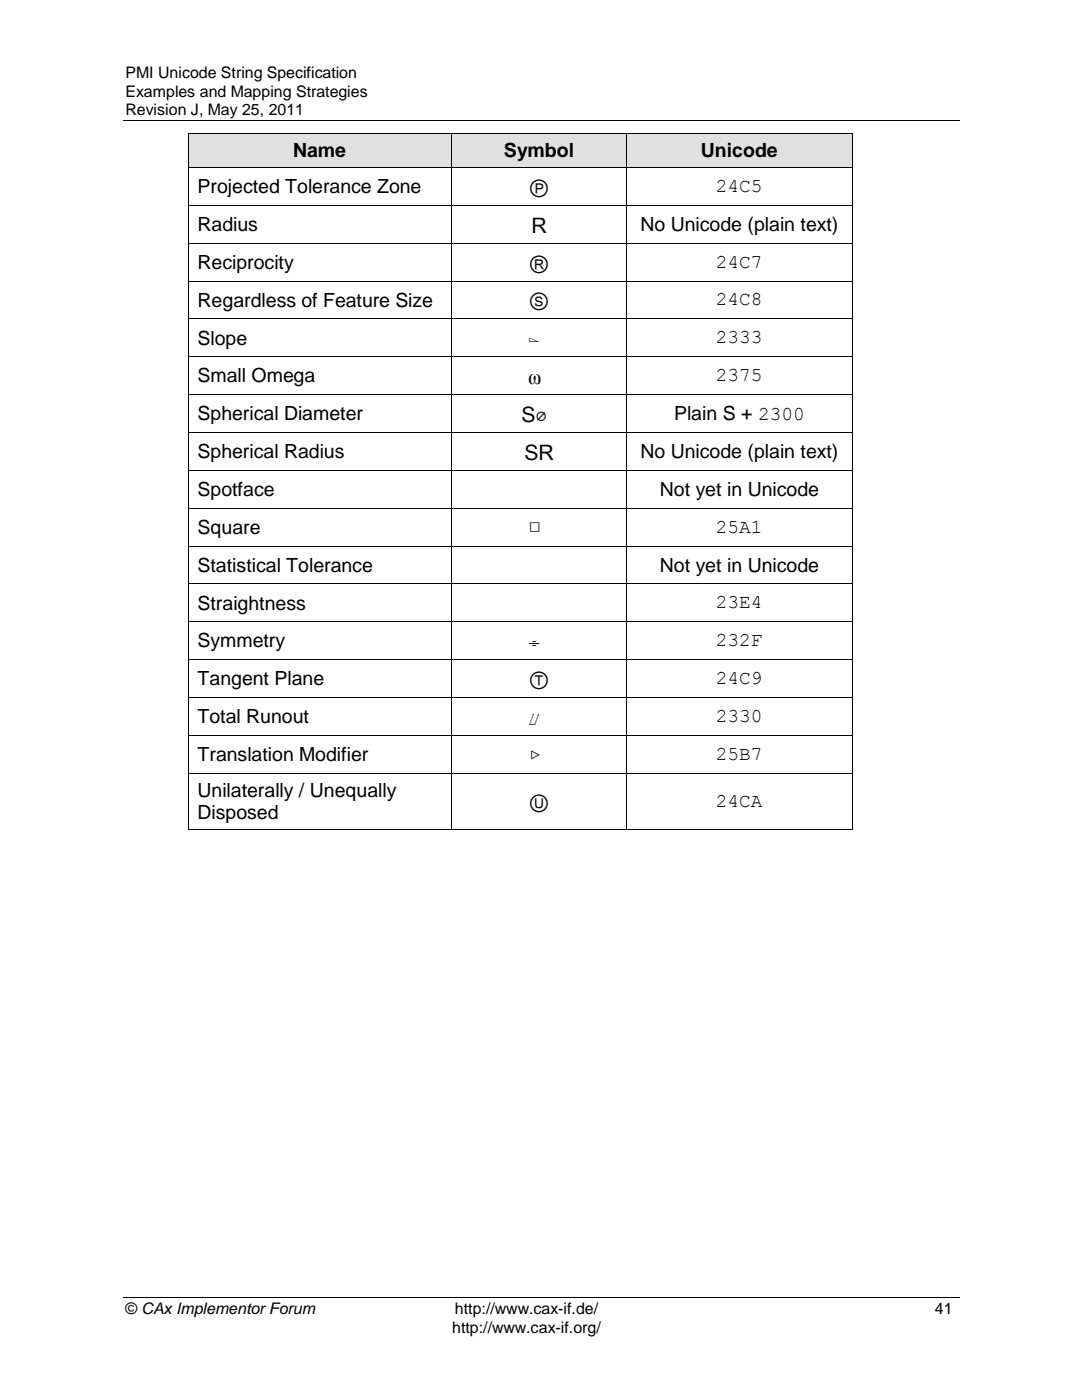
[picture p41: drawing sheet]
<svg xmlns="http://www.w3.org/2000/svg" width="216mm" height="279mm" viewBox="0 0 216 279" stroke-linecap="round" stroke-linejoin="round" font-family="sans-serif">
<defs><g id="words">
<g font-size="4.2">
<text x="105.4" y="38.9">Ⓟ</text>
<text x="106" y="46.4">R</text>
<text x="105.4" y="54">Ⓡ</text>
<text x="105.4" y="61.6">Ⓢ</text>
<text x="105.4" y="69.1">⌳</text>
<text x="105.4" y="76.7">⍵</text>
<text x="104" y="84.2">S⌀</text>
<text x="104.6" y="91.8">SR</text>
<text x="105.4" y="106.9">□</text>
<text x="105.4" y="129.5">⌯</text>
<text x="105.4" y="137.1">Ⓣ</text>
<text x="105.4" y="144.6">⌰</text>
<text x="105.4" y="152.2">▷</text>
<text x="105.4" y="161.6">Ⓤ</text>
</g>
<g font-size="3.9">
<text x="58.5" y="31.4">Name</text>
<text x="100.6" y="31.4">Symbol</text>
<text x="139.9" y="31.4">Unicode</text>
<text x="39.4" y="38.6">Projected Tolerance Zone</text>
<text x="142.9" y="38.3">24C5</text>
<text x="39.4" y="46.2">Radius</text>
<text x="127.8" y="46.2">No Unicode (plain text)</text>
<text x="39.4" y="53.7">Reciprocity</text>
<text x="142.9" y="53.4">24C7</text>
<text x="39.4" y="61.3">Regardless of Feature Size</text>
<text x="142.9" y="61">24C8</text>
<text x="39.4" y="68.8">Slope</text>
<text x="142.9" y="68.5">2333</text>
<text x="39.4" y="76.3">Small Omega</text>
<text x="142.9" y="76.1">2375</text>
<text x="39.4" y="83.9">Spherical Diameter</text>
<text x="134.5" y="83.9">Plain S + 2300</text>
<text x="39.4" y="91.5">Spherical Radius</text>
<text x="127.8" y="91.5">No Unicode (plain text)</text>
<text x="39.4" y="99">Spotface</text>
<text x="131.7" y="99">Not yet in Unicode</text>
<text x="39.4" y="106.6">Square</text>
<text x="142.9" y="106.3">25A1</text>
<text x="39.4" y="114.1">Statistical Tolerance</text>
<text x="131.7" y="114.1">Not yet in Unicode</text>
<text x="39.4" y="121.7">Straightness</text>
<text x="142.9" y="121.4">23E4</text>
<text x="39.4" y="129.2">Symmetry</text>
<text x="142.9" y="129">232F</text>
<text x="39.4" y="136.8">Tangent Plane</text>
<text x="142.9" y="136.5">24C9</text>
<text x="39.4" y="144.3">Total Runout</text>
<text x="142.9" y="144">2330</text>
<text x="39.4" y="151.9">Translation Modifier</text>
<text x="142.9" y="151.6">25B7</text>
<text x="39.4" y="159">Unilaterally / Unequally</text>
<text x="142.9" y="161">24CA</text>
<text x="39.4" y="163.5">Disposed</text>
</g>
<g font-size="3.2">
<text x="25" y="15.7">PMI Unicode String Specification</text>
<text x="25" y="19.3">Examples and Mapping Strategies</text>
<text x="25" y="22.9">Revision J, May 25, 2011</text>
<text x="25" y="262.3">© CAx Implementor Forum</text>
<text x="90.8" y="262.3">http://www.cax-if.de/</text>
<text x="186.6" y="262.3">41</text>
<text x="90.2" y="266.1">http://www.cax-if.org/</text>
</g>
</g></defs>
<path d="M24.5 24.1h166.9M24.5 259h166.9" fill="none" stroke="#000" stroke-width=".2"/>
<g fill="#e0e0e0">
<path d="M37.6 26.8h52.4v6.6h-52.4z" fill-rule="evenodd"/>
<path d="M39.4 26.8h48.8v6.6h-48.8z" fill-rule="evenodd"/>
<path d="M90.1 26.8h34.9v6.6h-34.9z" fill-rule="evenodd"/>
<path d="M92 26.8h31.1v6.6h-31.1z" fill-rule="evenodd"/>
<path d="M125.1 26.8h44.9v6.6h-44.9z" fill-rule="evenodd"/>
<path d="M126.9 26.8h41.3v6.6h-41.3z" fill-rule="evenodd"/>
</g>
<g fill="#000">
<path d="M37.4 26.6h.2v.2h-.2z" fill-rule="evenodd"/>
<path d="M37.4 26.6h.2v.2h-.2z" fill-rule="evenodd"/>
<path d="M37.4 33.4h.2v.1h-.2z" fill-rule="evenodd"/>
<path d="M90 26.6h.1v.2h-.1z" fill-rule="evenodd"/>
<path d="M90 33.4h.1v.1h-.1z" fill-rule="evenodd"/>
<path d="M125 26.6h.2v.2h-.2z" fill-rule="evenodd"/>
<path d="M125 33.4h.2v.1h-.2z" fill-rule="evenodd"/>
<path d="M170 26.6h.2v.2h-.2z" fill-rule="evenodd"/>
<path d="M170 26.6h.2v.2h-.2z" fill-rule="evenodd"/>
<path d="M170 33.4h.2v.1h-.2z" fill-rule="evenodd"/>
<path d="M37.4 40.9h.2v.2h-.2z" fill-rule="evenodd"/>
<path d="M37.4 48.5h.2v.1h-.2z" fill-rule="evenodd"/>
<path d="M37.4 56h.2v.2h-.2z" fill-rule="evenodd"/>
<path d="M90 40.9h.1v.2h-.1z" fill-rule="evenodd"/>
<path d="M90 48.5h.1v.1h-.1z" fill-rule="evenodd"/>
<path d="M90 56h.1v.2h-.1z" fill-rule="evenodd"/>
<path d="M125 40.9h.2v.2h-.2z" fill-rule="evenodd"/>
<path d="M125 48.5h.2v.1h-.2z" fill-rule="evenodd"/>
<path d="M125 56h.2v.2h-.2z" fill-rule="evenodd"/>
<path d="M170 40.9h.2v.2h-.2z" fill-rule="evenodd"/>
<path d="M170 48.5h.2v.1h-.2z" fill-rule="evenodd"/>
<path d="M170 56h.2v.2h-.2z" fill-rule="evenodd"/>
<path d="M37.4 63.5h.2v.2h-.2z" fill-rule="evenodd"/>
<path d="M37.4 71.1h.2v.2h-.2z" fill-rule="evenodd"/>
<path d="M37.4 78.7h.2v.1h-.2z" fill-rule="evenodd"/>
<path d="M90 63.5h.1v.2h-.1z" fill-rule="evenodd"/>
<path d="M90 71.1h.1v.2h-.1z" fill-rule="evenodd"/>
<path d="M90 78.7h.1v.1h-.1z" fill-rule="evenodd"/>
<path d="M125 63.5h.2v.2h-.2z" fill-rule="evenodd"/>
<path d="M125 71.1h.2v.2h-.2z" fill-rule="evenodd"/>
<path d="M125 78.7h.2v.1h-.2z" fill-rule="evenodd"/>
<path d="M170 63.5h.2v.2h-.2z" fill-rule="evenodd"/>
<path d="M170 71.1h.2v.2h-.2z" fill-rule="evenodd"/>
<path d="M170 78.7h.2v.1h-.2z" fill-rule="evenodd"/>
<path d="M37.4 86.2h.2v.2h-.2z" fill-rule="evenodd"/>
<path d="M37.4 93.8h.2v.2h-.2z" fill-rule="evenodd"/>
<path d="M90 86.2h.1v.2h-.1z" fill-rule="evenodd"/>
<path d="M90 93.8h.1v.2h-.1z" fill-rule="evenodd"/>
<path d="M125 86.2h.2v.2h-.2z" fill-rule="evenodd"/>
<path d="M125 93.8h.2v.2h-.2z" fill-rule="evenodd"/>
<path d="M170 86.2h.2v.2h-.2z" fill-rule="evenodd"/>
<path d="M170 93.8h.2v.2h-.2z" fill-rule="evenodd"/>
<path d="M37.4 101.3h.2v.2h-.2z" fill-rule="evenodd"/>
<path d="M37.4 108.9h.2v.2h-.2z" fill-rule="evenodd"/>
<path d="M37.4 116.4h.2v.2h-.2z" fill-rule="evenodd"/>
<path d="M90 101.3h.1v.2h-.1z" fill-rule="evenodd"/>
<path d="M90 108.9h.1v.2h-.1z" fill-rule="evenodd"/>
<path d="M90 116.4h.1v.2h-.1z" fill-rule="evenodd"/>
<path d="M125 101.3h.2v.2h-.2z" fill-rule="evenodd"/>
<path d="M125 108.9h.2v.2h-.2z" fill-rule="evenodd"/>
<path d="M125 116.4h.2v.2h-.2z" fill-rule="evenodd"/>
<path d="M170 101.3h.2v.2h-.2z" fill-rule="evenodd"/>
<path d="M170 108.9h.2v.2h-.2z" fill-rule="evenodd"/>
<path d="M170 116.4h.2v.2h-.2z" fill-rule="evenodd"/>
<path d="M37.4 124h.2v.1h-.2z" fill-rule="evenodd"/>
<path d="M37.4 131.5h.2v.2h-.2z" fill-rule="evenodd"/>
<path d="M37.4 139.1h.2v.2h-.2z" fill-rule="evenodd"/>
<path d="M90 124h.1v.1h-.1z" fill-rule="evenodd"/>
<path d="M90 131.5h.1v.2h-.1z" fill-rule="evenodd"/>
<path d="M90 139.1h.1v.2h-.1z" fill-rule="evenodd"/>
<path d="M125 124h.2v.1h-.2z" fill-rule="evenodd"/>
<path d="M125 131.5h.2v.2h-.2z" fill-rule="evenodd"/>
<path d="M125 139.1h.2v.2h-.2z" fill-rule="evenodd"/>
<path d="M170 124h.2v.1h-.2z" fill-rule="evenodd"/>
<path d="M170 131.5h.2v.2h-.2z" fill-rule="evenodd"/>
<path d="M170 139.1h.2v.2h-.2z" fill-rule="evenodd"/>
<path d="M37.4 146.6h.2v.2h-.2z" fill-rule="evenodd"/>
<path d="M37.4 154.2h.2v.2h-.2z" fill-rule="evenodd"/>
<path d="M90 146.6h.1v.2h-.1z" fill-rule="evenodd"/>
<path d="M90 154.2h.1v.2h-.1z" fill-rule="evenodd"/>
<path d="M125 146.6h.2v.2h-.2z" fill-rule="evenodd"/>
<path d="M125 154.2h.2v.2h-.2z" fill-rule="evenodd"/>
<path d="M170 146.6h.2v.2h-.2z" fill-rule="evenodd"/>
<path d="M170 154.2h.2v.2h-.2z" fill-rule="evenodd"/>
<path d="M37.4 165.4h.2v.2h-.2z" fill-rule="evenodd"/>
<path d="M37.4 165.4h.2v.2h-.2z" fill-rule="evenodd"/>
<path d="M90 165.4h.1v.2h-.1z" fill-rule="evenodd"/>
<path d="M125 165.4h.2v.2h-.2z" fill-rule="evenodd"/>
<path d="M170 165.4h.2v.2h-.2z" fill-rule="evenodd"/>
<path d="M170 165.4h.2v.2h-.2z" fill-rule="evenodd"/>
</g>
<g fill="none" stroke="#000" stroke-width=".2">
<path d="M37.5 26.8v6.6M37.5 33.5v7.4M37.6 26.7h52.4M37.6 33.5h52.4M90.1 26.8v6.6M90.1 33.5v7.4M90.1 26.7h34.9M90.1 33.5h34.9M125.1 26.8v6.6M125.1 33.5v7.4M125.2 26.7h44.8M125.2 33.5h44.8"/>
<path d="M170.1 26.8v6.6M170.1 33.5v7.4M37.5 41.1v7.4M37.5 48.6v7.4M37.5 56.2v7.3M37.6 41h52.4M37.6 48.6h52.4M37.6 56.1h52.4M90.1 41.1v7.4M90.1 48.6v7.4M90.1 56.2v7.3M90.1 41h34.9"/>
<path d="M90.1 48.6h34.9M90.1 56.1h34.9M125.1 41.1v7.4M125.1 48.6v7.4M125.1 56.2v7.3M125.2 41h44.8M125.2 48.6h44.8M125.2 56.1h44.8M170.1 41.1v7.4M170.1 48.6v7.4M170.1 56.2v7.3M37.5 63.7v7.4"/>
<path d="M37.5 71.3v7.4M37.5 78.8v7.4M37.6 63.6h52.4M37.6 71.2h52.4M37.6 78.7h52.4M90.1 63.7v7.4M90.1 71.3v7.4M90.1 78.8v7.4M90.1 63.6h34.9M90.1 71.2h34.9M90.1 78.7h34.9M125.1 63.7v7.4"/>
<path d="M125.1 71.3v7.4M125.1 78.8v7.4M125.2 63.6h44.8M125.2 71.2h44.8M125.2 78.7h44.8M170.1 63.7v7.4M170.1 71.3v7.4M170.1 78.8v7.4M37.5 86.4v7.4M37.5 94v7.3M37.6 86.3h52.4M37.6 93.9h52.4"/>
<path d="M90.1 86.4v7.4M90.1 94v7.3M90.1 86.3h34.9M90.1 93.9h34.9M125.1 86.4v7.4M125.1 94v7.3M125.2 86.3h44.8M125.2 93.9h44.8M170.1 86.4v7.4M170.1 94v7.3M37.5 101.5v7.4M37.5 109.1v7.3"/>
<path d="M37.5 116.6v7.4M37.6 101.4h52.4M37.6 109h52.4M37.6 116.5h52.4M90.1 101.5v7.4M90.1 109.1v7.3M90.1 116.6v7.4M90.1 101.4h34.9M90.1 109h34.9M90.1 116.5h34.9M125.1 101.5v7.4M125.1 109.1v7.3"/>
<path d="M125.1 116.6v7.4M125.2 101.4h44.8M125.2 109h44.8M125.2 116.5h44.8M170.1 101.5v7.4M170.1 109.1v7.3M170.1 116.6v7.4M37.5 124.1v7.4M37.5 131.7v7.4M37.5 139.3v7.3M37.6 124.1h52.4M37.6 131.6h52.4"/>
<path d="M37.6 139.2h52.4M90.1 124.1v7.4M90.1 131.7v7.4M90.1 139.3v7.3M90.1 124.1h34.9M90.1 131.6h34.9M90.1 139.2h34.9M125.1 124.1v7.4M125.1 131.7v7.4M125.1 139.3v7.3M125.2 124.1h44.8M125.2 131.6h44.8"/>
<path d="M125.2 139.2h44.8M170.1 124.1v7.4M170.1 131.7v7.4M170.1 139.3v7.3M37.5 146.8v7.4M37.5 154.4v11M37.6 146.7h52.4M37.6 154.3h52.4M90.1 146.8v7.4M90.1 154.4v11M90.1 146.7h34.9M90.1 154.3h34.9"/>
<path d="M125.1 146.8v7.4M125.1 154.4v11M125.2 146.7h44.8M125.2 154.3h44.8M170.1 146.8v7.4M170.1 154.4v11M37.6 165.5h52.4M90.1 165.5h34.9M125.2 165.5h44.8"/>
</g>
<use href="#words"/>
</svg>
